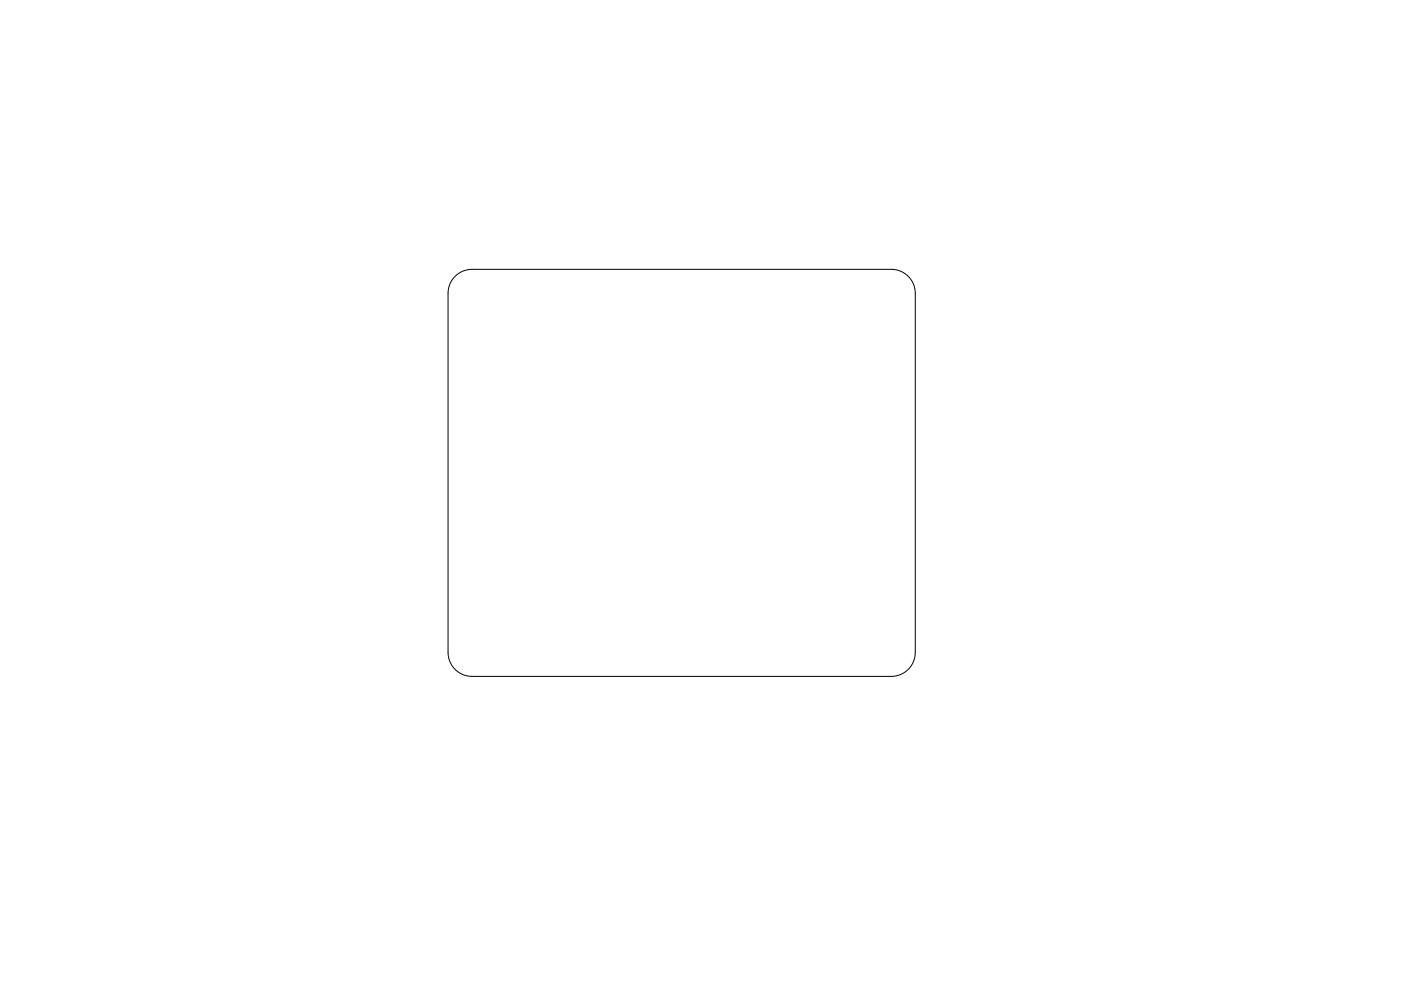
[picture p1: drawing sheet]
<svg xmlns="http://www.w3.org/2000/svg" width="297mm" height="210mm" viewBox="0 0 297 210" stroke-linecap="round" stroke-linejoin="round" font-family="sans-serif">
<path d="M96.5 58.6a5.1 5.1 0 0 1 3.6-1.5h88.9a5.1 5.1 0 0 1 5.1 5.1v76.2a5.1 5.1 0 0 1-5.1 5.1h-88.9a5.1 5.1 0 0 1-5.1-5.1v-76.2a5.1 5.1 0 0 1 1.5-3.6z" fill="none" stroke="#000" stroke-width=".21"/>
</svg>
